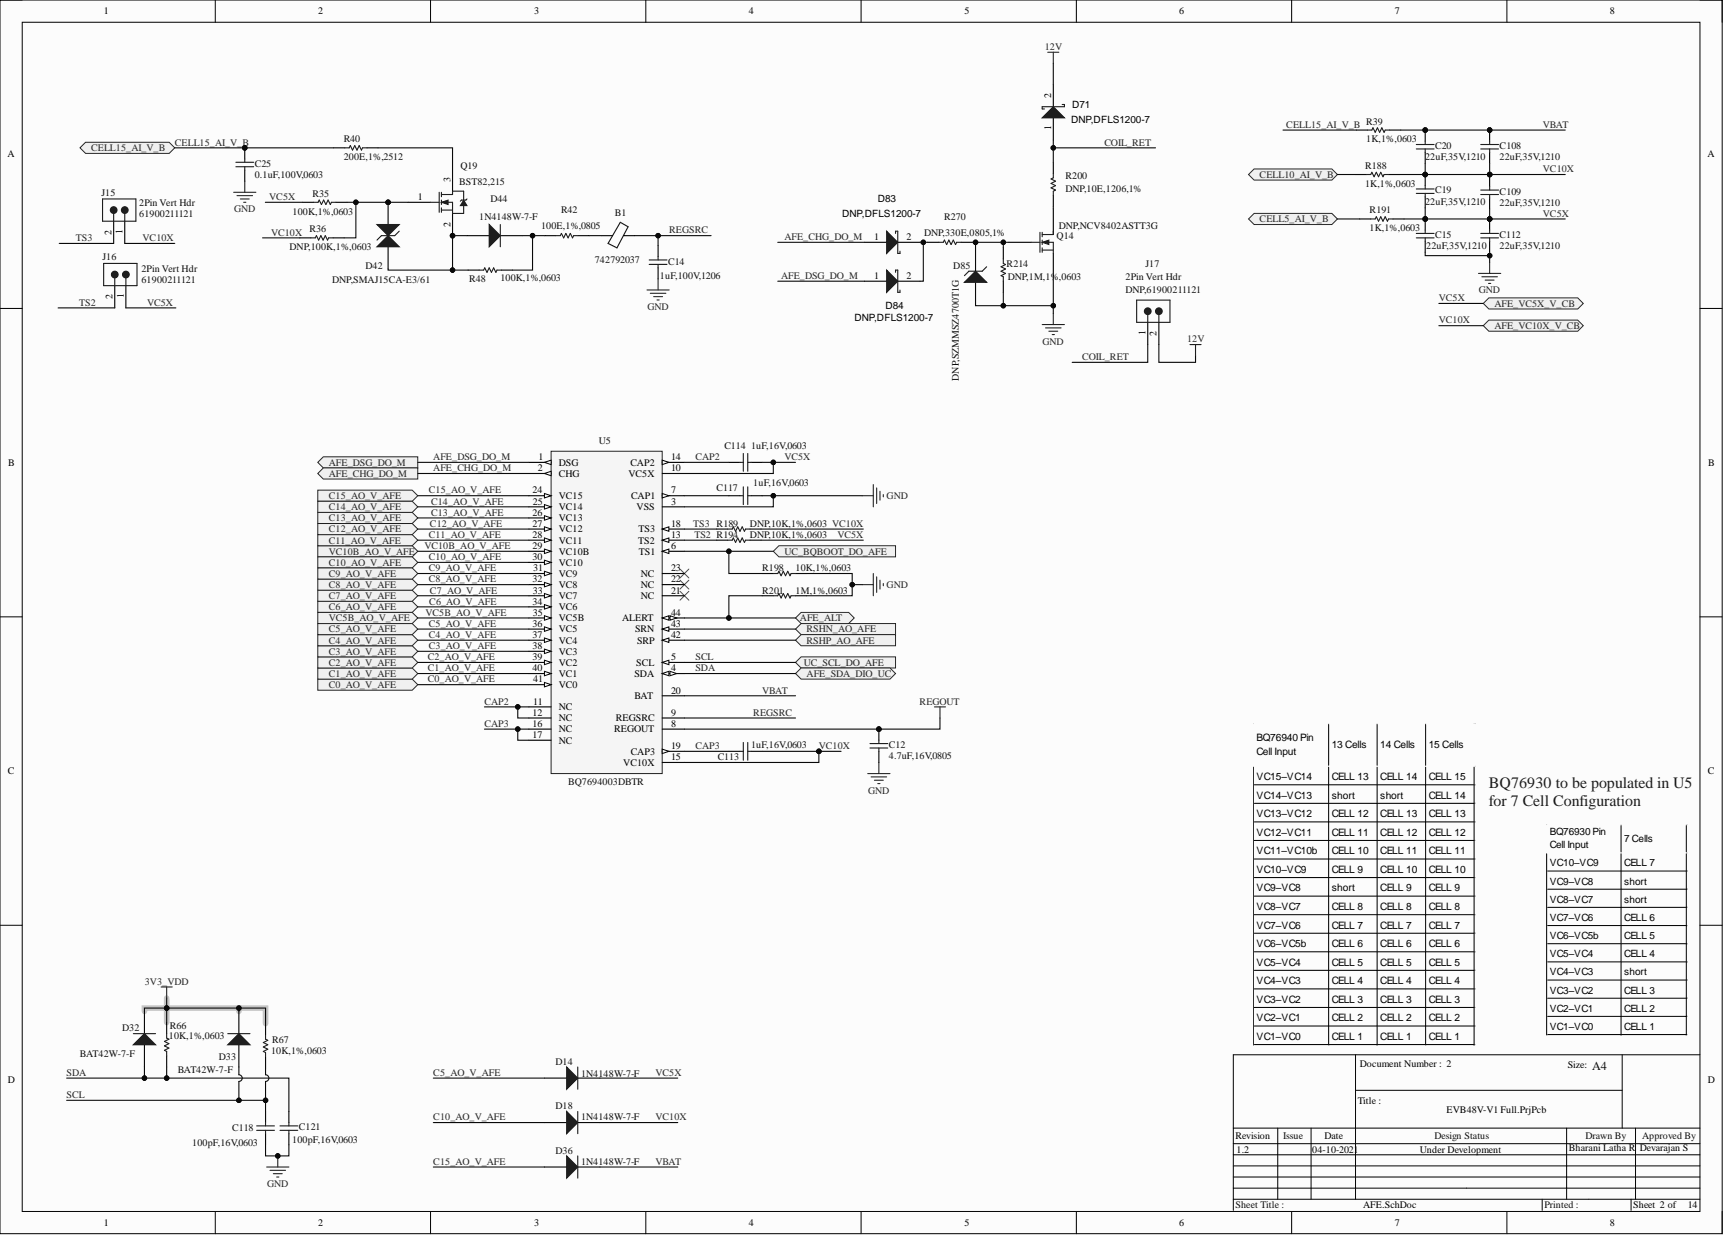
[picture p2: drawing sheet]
<svg xmlns="http://www.w3.org/2000/svg" width="393mm" height="282mm" viewBox="0 0 393 282" stroke-linecap="round" stroke-linejoin="round" font-family="sans-serif">
<defs><g id="words">
<g font-size="3.6" fill="#1c1c1c">
<text x="339.5" y="179.7">BQ76930 to be populated in U5</text>
<text x="339.5" y="183.8">for 7 Cell Configuration</text>
</g>
<text font-size="2.8" fill="#0e0e0e" x="363.1" y="244">A4</text>
<g font-size="2.3">
<text x="23.6" y="3.3">1</text>
<text x="72.5" y="3.3">2</text>
<text x="121.8" y="3.3">3</text>
<text x="170.8" y="3.3">4</text>
<text x="219.9" y="3.3">5</text>
<text x="268.9" y="3.3">6</text>
<text x="318" y="3.3">7</text>
<text x="367.1" y="3.3">8</text>
<text x="239.7" y="22.3" transform="rotate(-90 239.7 22.3)">2</text>
<text x="239.7" y="29.7" transform="rotate(-90 239.7 29.7)">1</text>
<text x="244.2" y="28.1">DNP,DFLS1200-7</text>
<text x="244.5" y="24.6">D71</text>
<text x="1.7" y="35.9">A</text>
<text x="389.3" y="35.9">A</text>
<text x="102.7" y="41.6" transform="rotate(-90 102.7 41.6)">3</text>
<text x="95.3" y="45.6">1</text>
<text x="200.2" y="46.1">D83</text>
<text x="25.4" y="53.5" transform="rotate(-90 25.4 53.5)">2</text>
<text x="28" y="53.3" transform="rotate(-90 28 53.3)">1</text>
<text x="102.7" y="51.7" transform="rotate(-90 102.7 51.7)">2</text>
<text x="192" y="49.4">DNP,DFLS1200-7</text>
<text x="199.3" y="54.8">1</text>
<text x="206.7" y="54.8">2</text>
<text x="199.3" y="63.6">1</text>
<text x="206.7" y="63.6">2</text>
<text x="25.7" y="68.2" transform="rotate(-90 25.7 68.2)">2</text>
<text x="28.2" y="68" transform="rotate(-90 28.2 68)">1</text>
<text x="201.9" y="70.5">D84</text>
<text x="194.8" y="73.3">DNP,DFLS1200-7</text>
<text x="261.2" y="76.4" transform="rotate(-90 261.2 76.4)">1</text>
<text x="263.7" y="76.6" transform="rotate(-90 263.7 76.6)">2</text>
<text x="1.9" y="106.3">B</text>
<text x="122.6" y="107.5">2</text>
<text x="122.8" y="104.9">1</text>
<text x="127.4" y="106.2">DSG</text>
<text x="143.7" y="106.2">CAP2</text>
<text x="153" y="107.5">10</text>
<text x="153" y="104.9">14</text>
<text x="389.5" y="106.3">B</text>
<text x="121.4" y="112.5">24</text>
<text x="127.4" y="108.7">CHG</text>
<text x="127.4" y="113.8">VC15</text>
<text x="143.3" y="108.7">VC5X</text>
<text x="143.9" y="113.8">CAP1</text>
<text x="153" y="112.5">7</text>
<text x="121.4" y="117.6">26</text>
<text x="121.5" y="115.1">25</text>
<text x="127.4" y="116.3">VC14</text>
<text x="127.4" y="118.9">VC13</text>
<text x="145.2" y="116.3">VSS</text>
<text x="153" y="115.1">3</text>
<text x="121.4" y="120.1">27</text>
<text x="121.4" y="122.7">28</text>
<text x="121.4" y="125.2">29</text>
<text x="127.4" y="121.4">VC12</text>
<text x="127.4" y="123.9">VC11</text>
<text x="145.5" y="123.9">TS2</text>
<text x="145.6" y="121.4">TS3</text>
<text x="153" y="125.2">6</text>
<text x="153" y="122.7">13</text>
<text x="153" y="120.1">18</text>
<text x="121.4" y="127.7">30</text>
<text x="121.6" y="130.3">31</text>
<text x="127.4" y="126.5">VC10B</text>
<text x="127.4" y="129">VC10</text>
<text x="127.4" y="131.6">VC9</text>
<text x="145.7" y="126.5">TS1</text>
<text x="146.1" y="131.6">NC</text>
<text x="153" y="130.3">23</text>
<text x="121.4" y="132.8">32</text>
<text x="121.4" y="137.9">34</text>
<text x="121.5" y="135.4">33</text>
<text x="127.4" y="134.1">VC8</text>
<text x="127.4" y="136.6">VC7</text>
<text x="146.1" y="136.6">NC</text>
<text x="146.1" y="134.1">NC</text>
<text x="153" y="135.4">21</text>
<text x="153" y="132.8">22</text>
<text x="121.4" y="143">36</text>
<text x="121.5" y="140.4">35</text>
<text x="127.4" y="139.2">VC6</text>
<text x="127.4" y="141.7">VC5B</text>
<text x="141.9" y="141.7">ALERT</text>
<text x="153" y="143">43</text>
<text x="153" y="140.4">44</text>
<text x="121.4" y="145.5">37</text>
<text x="121.4" y="148">38</text>
<text x="127.4" y="144.2">VC5</text>
<text x="127.4" y="146.8">VC4</text>
<text x="127.4" y="149.3">VC3</text>
<text x="144.8" y="144.2">SRN</text>
<text x="145.3" y="146.8">SRP</text>
<text x="153" y="145.5">42</text>
<text x="121.4" y="150.6">39</text>
<text x="121.4" y="153.1">40</text>
<text x="121.6" y="155.6">41</text>
<text x="127.4" y="151.8">VC2</text>
<text x="127.4" y="154.4">VC1</text>
<text x="144.7" y="154.4">SDA</text>
<text x="145.1" y="151.8">SCL</text>
<text x="153" y="153.1">4</text>
<text x="153" y="150.6">5</text>
<text x="121.6" y="160.7">11</text>
<text x="127.4" y="162">NC</text>
<text x="127.4" y="156.9">VC0</text>
<text x="144.7" y="159.4">BAT</text>
<text x="153" y="158.2">20</text>
<text x="121.4" y="163.2">12</text>
<text x="121.4" y="165.8">16</text>
<text x="127.4" y="164.5">NC</text>
<text x="127.4" y="167">NC</text>
<text x="140" y="167">REGOUT</text>
<text x="140.4" y="164.5">REGSRC</text>
<text x="153" y="165.8">8</text>
<text x="153" y="163.2">9</text>
<text x="121.4" y="168.3">17</text>
<text x="127.4" y="169.6">NC</text>
<text x="143.8" y="172.1">CAP3</text>
<text x="153" y="173.4">15</text>
<text x="153" y="170.8">19</text>
<text x="286.5" y="169">BQ76940 Pin</text>
<text x="286.5" y="172.2">Cell Input</text>
<text x="303.7" y="170.5">13 Cells</text>
<text x="314.7" y="170.5">14 Cells</text>
<text x="325.8" y="170.5">15 Cells</text>
<text x="1.8" y="176.6">C</text>
<text x="142.1" y="174.6">VC10X</text>
<text x="286.5" y="177.9">VC15–VC14</text>
<text x="303.7" y="177.9">CELL 13</text>
<text x="314.7" y="177.9">CELL 14</text>
<text x="325.8" y="177.9">CELL 15</text>
<text x="389.4" y="176.6">C</text>
<text x="286.5" y="182.1">VC14–VC13</text>
<text x="303.7" y="182.1">short</text>
<text x="314.7" y="182.1">short</text>
<text x="325.8" y="182.1">CELL 14</text>
<text x="286.5" y="186.4">VC13–VC12</text>
<text x="286.5" y="190.6">VC12–VC11</text>
<text x="303.7" y="186.4">CELL 12</text>
<text x="303.7" y="190.6">CELL 11</text>
<text x="314.7" y="186.4">CELL 13</text>
<text x="314.7" y="190.6">CELL 12</text>
<text x="325.8" y="186.4">CELL 13</text>
<text x="325.8" y="190.6">CELL 12</text>
<text x="353.4" y="190.3">BQ76930 Pin</text>
<text x="286.5" y="194.8">VC11–VC10b</text>
<text x="303.7" y="194.8">CELL 10</text>
<text x="314.7" y="194.8">CELL 11</text>
<text x="325.8" y="194.8">CELL 11</text>
<text x="353.4" y="193.5">Cell Input</text>
<text x="353.4" y="197.6">VC10–VC9</text>
<text x="370.3" y="192">7 Cells</text>
<text x="370.3" y="197.6">CELL 7</text>
<text x="286.5" y="199.1">VC10–VC9</text>
<text x="286.5" y="203.3">VC9–VC8</text>
<text x="303.7" y="199.1">CELL 9</text>
<text x="303.7" y="203.3">short</text>
<text x="314.7" y="199.1">CELL 10</text>
<text x="314.7" y="203.3">CELL 9</text>
<text x="325.8" y="199.1">CELL 10</text>
<text x="325.8" y="203.3">CELL 9</text>
<text x="353.4" y="201.7">VC9–VC8</text>
<text x="370.3" y="201.7">short</text>
<text x="286.5" y="207.5">VC8–VC7</text>
<text x="303.7" y="207.5">CELL 8</text>
<text x="314.7" y="207.5">CELL 8</text>
<text x="325.8" y="207.5">CELL 8</text>
<text x="353.4" y="205.9">VC8–VC7</text>
<text x="370.3" y="205.9">short</text>
<text x="286.5" y="211.8">VC7–VC6</text>
<text x="286.5" y="216">VC6–VC5b</text>
<text x="303.7" y="211.8">CELL 7</text>
<text x="303.7" y="216">CELL 6</text>
<text x="314.7" y="211.8">CELL 7</text>
<text x="314.7" y="216">CELL 6</text>
<text x="325.8" y="211.8">CELL 7</text>
<text x="325.8" y="216">CELL 6</text>
<text x="353.4" y="210">VC7–VC6</text>
<text x="353.4" y="214.2">VC6–VC5b</text>
<text x="370.3" y="210">CELL 6</text>
<text x="370.3" y="214.2">CELL 5</text>
<text x="286.5" y="220.2">VC5–VC4</text>
<text x="303.7" y="220.2">CELL 5</text>
<text x="314.7" y="220.2">CELL 5</text>
<text x="325.8" y="220.2">CELL 5</text>
<text x="353.4" y="218.3">VC5–VC4</text>
<text x="370.3" y="218.3">CELL 4</text>
<text x="286.5" y="224.5">VC4–VC3</text>
<text x="303.7" y="224.5">CELL 4</text>
<text x="314.7" y="224.5">CELL 4</text>
<text x="325.8" y="224.5">CELL 4</text>
<text x="353.4" y="222.5">VC4–VC3</text>
<text x="353.4" y="226.6">VC3–VC2</text>
<text x="370.3" y="222.5">short</text>
<text x="370.3" y="226.6">CELL 3</text>
<text x="286.5" y="228.7">VC3–VC2</text>
<text x="286.5" y="232.9">VC2–VC1</text>
<text x="303.7" y="228.7">CELL 3</text>
<text x="303.7" y="232.9">CELL 2</text>
<text x="314.7" y="228.7">CELL 3</text>
<text x="314.7" y="232.9">CELL 2</text>
<text x="325.8" y="228.7">CELL 3</text>
<text x="325.8" y="232.9">CELL 2</text>
<text x="353.4" y="230.7">VC2–VC1</text>
<text x="370.3" y="230.7">CELL 2</text>
<text x="286.5" y="237.1">VC1–VC0</text>
<text x="303.7" y="237.1">CELL 1</text>
<text x="314.7" y="237.1">CELL 1</text>
<text x="325.8" y="237.1">CELL 1</text>
<text x="353.4" y="234.9">VC1–VC0</text>
<text x="370.3" y="234.9">CELL 1</text>
<text x="310.1" y="243.3">Document Number : 2</text>
<text x="357.5" y="243.6">Size:</text>
<text x="1.8" y="247">D</text>
<text x="309.6" y="251.7">Title :</text>
<text x="389.4" y="247">D</text>
<text x="329.9" y="253.7">EVB48V-V1 Full.PrjPcb</text>
<text x="281.7" y="259.8">Revision</text>
<text x="282" y="262.8">1.2</text>
<text x="299.2" y="262.8">04-10-2021</text>
<text x="302" y="259.8">Date</text>
<text x="323.8" y="262.8">Under Development</text>
<text x="357.7" y="262.6">Bharani Latha R</text>
<text x="374" y="262.6">Devarajan S</text>
<text x="310.9" y="275.5">AFE.SchDoc</text>
<text x="372.4" y="275.5">Sheet 2 of</text>
<text x="384.9" y="275.5">14</text>
<text x="23.6" y="279.6">1</text>
<text x="72.5" y="279.6">2</text>
<text x="121.8" y="279.6">3</text>
<text x="170.8" y="279.6">4</text>
<text x="219.9" y="279.6">5</text>
<text x="268.9" y="279.6">6</text>
<text x="318" y="279.6">7</text>
<text x="367.1" y="279.6">8</text>
</g>
<g font-size="2.3" fill="#262626">
<text x="238.2" y="11.4">12V</text>
<text x="293.3" y="29.2">CELL15_AI_V_B</text>
<text x="351.8" y="29.2">VBAT</text>
<text x="20.8" y="34.5">CELL15_AI_V_B</text>
<text x="39.9" y="33.2">CELL15_AI_V_B</text>
<text x="251.8" y="33.2">COIL_RET</text>
<text x="287.2" y="40.6">CELL10_AI_V_B</text>
<text x="351.8" y="39.3">VC10X</text>
<text x="61.4" y="45.6">VC5X</text>
<text x="53.4" y="48.4">GND</text>
<text x="61.8" y="53.7">VC10X</text>
<text x="152.6" y="53.2">REGSRC</text>
<text x="287.2" y="50.7">CELL5_AI_V_B</text>
<text x="351.8" y="49.4">VC5X</text>
<text x="17.3" y="55">TS3</text>
<text x="32.5" y="55">VC10X</text>
<text x="178.9" y="54.8">AFE_CHG_DO_M</text>
<text x="178.1" y="63.6">AFE_DSG_DO_M</text>
<text x="18.1" y="69.7">TS2</text>
<text x="33.5" y="69.7">VC5X</text>
<text x="147.6" y="70.7">GND</text>
<text x="328.1" y="68.7">VC5X</text>
<text x="337.2" y="66.9">GND</text>
<text x="340.8" y="70">AFE_VC5X_V_CB</text>
<text x="328.1" y="73.8">VC10X</text>
<text x="340.8" y="75">AFE_VC10X_V_CB</text>
<text x="237.7" y="78.6">GND</text>
<text x="246.8" y="82.1">COIL_RET</text>
<text x="270.7" y="78.1">12V</text>
<text x="75" y="106.2">AFE_DSG_DO_M</text>
<text x="98.8" y="107.5">AFE_CHG_DO_M</text>
<text x="98.8" y="104.9">AFE_DSG_DO_M</text>
<text x="158.6" y="104.9">CAP2</text>
<text x="178.9" y="104.9">VC5X</text>
<text x="75" y="108.7">AFE_CHG_DO_M</text>
<text x="75" y="113.8">C15_AO_V_AFE</text>
<text x="97.8" y="112.5">C15_AO_V_AFE</text>
<text x="202.2" y="113.8">GND</text>
<text x="75" y="118.9">C13_AO_V_AFE</text>
<text x="75" y="116.3">C14_AO_V_AFE</text>
<text x="98.3" y="117.6">C13_AO_V_AFE</text>
<text x="98.3" y="115.1">C14_AO_V_AFE</text>
<text x="75" y="123.9">C11_AO_V_AFE</text>
<text x="75" y="121.4">C12_AO_V_AFE</text>
<text x="96.8" y="125.2">VC10B_AO_V_AFE</text>
<text x="97.8" y="122.7">C11_AO_V_AFE</text>
<text x="98" y="120.1">C12_AO_V_AFE</text>
<text x="158.1" y="120.1">TS3 R189</text>
<text x="158.3" y="122.7">TS2 R194</text>
<text x="190.9" y="122.7">VC5X</text>
<text x="75" y="126.5">VC10B_AO_V_AFE</text>
<text x="75" y="129">C10_AO_V_AFE</text>
<text x="75" y="131.6">C9_AO_V_AFE</text>
<text x="97.8" y="127.7">C10_AO_V_AFE</text>
<text x="97.8" y="130.3">C9_AO_V_AFE</text>
<text x="178.9" y="126.5">UC_BQBOOT_DO_AFE</text>
<text x="75" y="136.6">C7_AO_V_AFE</text>
<text x="75" y="134.1">C8_AO_V_AFE</text>
<text x="97.8" y="132.8">C8_AO_V_AFE</text>
<text x="97.9" y="137.9">C6_AO_V_AFE</text>
<text x="98" y="135.4">C7_AO_V_AFE</text>
<text x="202.2" y="134.1">GND</text>
<text x="75" y="139.2">C6_AO_V_AFE</text>
<text x="75" y="141.7">VC5B_AO_V_AFE</text>
<text x="97" y="140.4">VC5B_AO_V_AFE</text>
<text x="97.8" y="143">C5_AO_V_AFE</text>
<text x="182.4" y="141.7">AFE_ALT</text>
<text x="75" y="149.3">C3_AO_V_AFE</text>
<text x="75" y="146.8">C4_AO_V_AFE</text>
<text x="75" y="144.2">C5_AO_V_AFE</text>
<text x="97.8" y="145.5">C4_AO_V_AFE</text>
<text x="97.8" y="148">C3_AO_V_AFE</text>
<text x="183.9" y="144.2">RSHN_AO_AFE</text>
<text x="183.9" y="146.8">RSHP_AO_AFE</text>
<text x="75" y="154.4">C1_AO_V_AFE</text>
<text x="75" y="151.8">C2_AO_V_AFE</text>
<text x="97.5" y="150.6">C2_AO_V_AFE</text>
<text x="97.5" y="153.1">C1_AO_V_AFE</text>
<text x="97.5" y="155.6">C0_AO_V_AFE</text>
<text x="158.6" y="150.6">SCL</text>
<text x="158.6" y="153.1">SDA</text>
<text x="183.3" y="151.8">UC_SCL_DO_AFE</text>
<text x="183.9" y="154.4">AFE_SDA_DIO_UC</text>
<text x="75" y="156.9">C0_AO_V_AFE</text>
<text x="110.5" y="160.7">CAP2</text>
<text x="173.8" y="158.2">VBAT</text>
<text x="209.7" y="160.7">REGOUT</text>
<text x="110.5" y="165.8">CAP3</text>
<text x="171.8" y="163.2">REGSRC</text>
<text x="158.6" y="170.8">CAP3</text>
<text x="186.7" y="170.8">VC10X</text>
<text x="198" y="181">GND</text>
<text x="33" y="224.6">3V3_VDD</text>
<text x="15.2" y="245.4">SDA</text>
<text x="98.8" y="245.4">C5_AO_V_AFE</text>
<text x="149.5" y="245.4">VC5X</text>
<text x="15.2" y="250.4">SCL</text>
<text x="98.8" y="255.5">C10_AO_V_AFE</text>
<text x="149.5" y="255.5">VC10X</text>
<text x="98.8" y="265.6">C15_AO_V_AFE</text>
<text x="149.5" y="265.6">VBAT</text>
<text x="60.9" y="270.7">GND</text>
</g>
<g font-size="2.3" fill="#0e0e0e">
<text x="311.5" y="28.4">R39</text>
<text x="78.4" y="32.4">R40</text>
<text x="311.5" y="32.4">1K,1%,0603</text>
<text x="327.3" y="34">C20</text>
<text x="341.9" y="34">C108</text>
<text x="58.1" y="40.6">0.1uF,100V,0603</text>
<text x="58.1" y="38">C25</text>
<text x="78.4" y="36.5">200E,1%,2512</text>
<text x="105" y="38.5">Q19</text>
<text x="243" y="40.8">R200</text>
<text x="311.3" y="38.5">R188</text>
<text x="325" y="36.5">22uF,35V,1210</text>
<text x="341.9" y="36.5">22uF,35V,1210</text>
<text x="23.1" y="44.6">J15</text>
<text x="31.8" y="46.9">2Pin Vert Hdr</text>
<text x="71.3" y="44.9">R35</text>
<text x="104.7" y="42.1">BST82,215</text>
<text x="111.8" y="46.1">D44</text>
<text x="243" y="43.9">DNP,10E,1206,1%</text>
<text x="311.3" y="42.6">1K,1%,0603</text>
<text x="325" y="46.6">22uF,35V,1210</text>
<text x="327.3" y="44.1">C19</text>
<text x="341.9" y="46.9">22uF,35V,1210</text>
<text x="341.9" y="44.4">C109</text>
<text x="31.8" y="49.4">61900211121</text>
<text x="66.7" y="48.9">100K,1%,0603</text>
<text x="70.6" y="53">R36</text>
<text x="109.3" y="50.2">1N4148W-7-F</text>
<text x="123.4" y="52.2">100E,1%,0805</text>
<text x="127.9" y="48.7">R42</text>
<text x="140.2" y="49.2">B1</text>
<text x="210.7" y="53.7">DNP,330E,0805,1%</text>
<text x="215.3" y="50.2">R270</text>
<text x="241.5" y="52.2">DNP,NCV8402ASTT3G</text>
<text x="312.3" y="52.7">1K,1%,0603</text>
<text x="312.3" y="48.7">R191</text>
<text x="23.4" y="59.3">J16</text>
<text x="66" y="57">DNP,100K,1%,0603</text>
<text x="240.9" y="54.5">Q14</text>
<text x="325.2" y="56.8">22uF,35V,1210</text>
<text x="327.3" y="54.2">C15</text>
<text x="341.9" y="56.8">22uF,35V,1210</text>
<text x="341.9" y="54.2">C112</text>
<text x="32.3" y="64.6">61900211121</text>
<text x="32.3" y="62.1">2Pin Vert Hdr</text>
<text x="75.8" y="64.6">DNP,SMAJ15CA-E3/61</text>
<text x="83.4" y="61.3">D42</text>
<text x="107" y="64.4">R48</text>
<text x="114.1" y="64.1">100K,1%,0603</text>
<text x="135.6" y="60.1">742792037</text>
<text x="150.5" y="63.6">1uF,100V,1206</text>
<text x="152.4" y="60.3">C14</text>
<text x="217.4" y="61.3">D85</text>
<text x="229.5" y="60.8">R214</text>
<text x="229.8" y="63.9">DNP,1M,1%,0603</text>
<text x="256.7" y="63.9">2Pin Vert Hdr</text>
<text x="261.2" y="60.8">J17</text>
<text x="256.7" y="66.9">DNP,61900211121</text>
<text x="218.6" y="86.9" transform="rotate(-90 218.6 86.9)">DNP,SZMMSZ4700T1G</text>
<text x="136.6" y="101.2">U5</text>
<text x="165.2" y="102.4">C114</text>
<text x="171.3" y="102.4">1uF,16V,0603</text>
<text x="163.4" y="112">C117</text>
<text x="171.8" y="110.8">1uF,16V,0603</text>
<text x="171" y="122.7">DNP,10K,1%,0603</text>
<text x="171" y="120.1">DNP,10K,1%,0603 VC10X</text>
<text x="173.8" y="130.3">R198</text>
<text x="181.4" y="130.3">10K,1%,0603</text>
<text x="173.8" y="135.4">R201</text>
<text x="181.4" y="135.4">1M,1%,0603</text>
<text x="163.7" y="173.4">C113</text>
<text x="171.3" y="170.6">1uF,16V,0603</text>
<text x="202.7" y="173.1">4.7uF,16V,0805</text>
<text x="202.7" y="170.6">C12</text>
<text x="129.6" y="179">BQ7694003DBTR</text>
<text x="27.9" y="235.2">D32</text>
<text x="38.5" y="237">10K,1%,0603</text>
<text x="38.8" y="234.7">R66</text>
<text x="62.1" y="237.8">R67</text>
<text x="18.2" y="241">BAT42W-7-F</text>
<text x="40.5" y="244.6">BAT42W-7-F</text>
<text x="49.9" y="241.8">D33</text>
<text x="61.8" y="240.3">10K,1%,0603</text>
<text x="126.7" y="242.8">D14</text>
<text x="132.5" y="245.6">1N4148W-7-F</text>
<text x="68.2" y="257.8">C121</text>
<text x="126.7" y="253">D18</text>
<text x="132.5" y="255.5">1N4148W-7-F</text>
<text x="43.8" y="261.3">100pF,16V,0603</text>
<text x="53" y="258">C118</text>
<text x="66.6" y="260.6">100pF,16V,0603</text>
<text x="126.7" y="263.1">D36</text>
<text x="132.5" y="265.6">1N4148W-7-F</text>
</g>
<text font-size="2.3" fill="#0a0a0a" x="292.6" y="259.8">Issue</text>
<g font-size="2.3" fill="#0f0f0f">
<text x="327.1" y="259.8">Design Status</text>
<text x="361.5" y="259.8">Drawn By</text>
<text x="374.5" y="259.8">Approved By</text>
<text x="281.7" y="275.5">Sheet Title :</text>
<text x="352.2" y="275.5">Printed :</text>
</g>
</g></defs>
<path d="M0 0h392.7v281.3h-392.7z" fill-rule="evenodd" fill="#fcfcfc"/>
<path d="M0 0h392.7v281.3h-392.7z" fill="none" stroke="#000" stroke-width=".23"/>
<path d="M5.1 5.1h382.5v271.2h-382.5z" fill-rule="evenodd" fill="#fcfcfc"/>
<g fill="none" stroke="#000" stroke-width=".23">
<path d="M0 0h5.1M5.1 5.1h382.5v271.2h-382.5zM49.1 0v5.1M98.2 0v5.1M147.3 0v5.1M196.4 0v5.1M245.4 0v5.1M294.5 0v5.1M343.6 0v5.1M387.6 0h5.1v5.1M0 70.3h5.1M387.6 70.3h5.1"/>
<path d="M0 140.7h5.1M387.6 140.7h5.1M0 211h5.1M387.6 211h5.1M49.1 276.3v5M98.2 276.3v5M147.3 276.3v5M196.4 276.3v5M245.4 276.3v5M294.5 276.3v5M343.6 276.3v5M392.7 276.3v5"/>
</g>
<path d="M32.9 230.7v-.8h21.6v.8M38 227.6v5.6M54.5 229.9h6.1v3.5" fill="none" stroke="#c3c3c3" stroke-width="1.3"/>
<path d="M339.7 59.8v2.6M337.1 62.4h5.1M337.9 63.1h3.6M338.7 63.9h2M339.4 64.6h.5" fill="none" stroke="#262626" stroke-width=".25"/>
<path d="M286 48.7h17.7l1.3 1.2-1.3 1.3h-17.7l-1.3-1.3z" fill-rule="evenodd" fill="#f0f0f0"/>
<path d="M286 48.7h17.7l1.3 1.2-1.3 1.3h-17.7l-1.3-1.3z" fill="none" stroke="#262626" stroke-width=".23"/>
<path d="M286 38.5h17.7l1.3 1.3-1.3 1.3h-17.7l-1.3-1.3z" fill-rule="evenodd" fill="#f0f0f0"/>
<path d="M286 38.5h17.7l1.3 1.3-1.3 1.3h-17.7l-1.3-1.3z" fill="none" stroke="#262626" stroke-width=".23"/>
<path d="M309 39.8h2.6M309.3 29.7h2.5M316.6 39.8h2.6M316.9 29.7h2.5M310 49.9h2.6M317.6 49.9h2.6" fill="none" stroke="#000" stroke-width=".25"/>
<path d="M311.6 39.8h1l.2-.5 .5 1 .5-1 .5 1 .5-1 .6 1 .2-.5h1M311.8 29.7h1l.3-.5 .5 1 .5-1 .5 1 .5-1 .5 1 .3-.5h1M312.6 49.9h1l.2-.5 .5 1 .5-1 .6 1 .5-1 .5 1 .2-.5h1" fill="none" stroke="#1c1c1c" stroke-width=".25"/>
<circle cx="339.7" cy="29.7" r=".51" fill="#0e0e0e"/>
<circle cx="339.7" cy="29.7" r=".51" fill="none" stroke="#0e0e0e" stroke-width=".23"/>
<path d="M339.7 29.7v2.5M339.7 34.7v2.6" fill="none" stroke="#000" stroke-width=".25"/>
<circle cx="339.7" cy="29.7" r=".51" fill="#0e0e0e"/>
<circle cx="339.7" cy="29.7" r=".51" fill="none" stroke="#0e0e0e" stroke-width=".23"/>
<path d="M337.7 33h4M337.7 34h4M339.7 32.2v.8M339.7 34v.7" fill="none" stroke="#1c1c1c" stroke-width=".25"/>
<path d="M53.3 43.9h5M54 44.6h3.6M54.8 45.4h2M55.6 46.1h.5M55.8 41.3v2.6M147.5 66.1h5.1M148.3 66.9h3.5M149 67.6h2.1M149.8 68.4h.5M150.1 63.6v2.5" fill="none" stroke="#262626" stroke-width=".25"/>
<circle cx="55.8" cy="33.7" r=".51" fill="#0e0e0e"/>
<circle cx="55.8" cy="33.7" r=".51" fill="none" stroke="#0e0e0e" stroke-width=".23"/>
<path d="M55.8 33.7v2.6M55.8 38.8v2.5" fill="none" stroke="#000" stroke-width=".25"/>
<circle cx="55.8" cy="33.7" r=".51" fill="#0e0e0e"/>
<circle cx="55.8" cy="33.7" r=".51" fill="none" stroke="#0e0e0e" stroke-width=".23"/>
<path d="M53.8 37h4M53.8 38h4M55.8 36.3v.7M55.8 38v.8M78.6 33.7h1l.3-.5 .5 1 .5-1 .5 1 .5-1 .5 1 .3-.5h1M71.5 46.1h1l.3-.5 .5 1 .5-1 .5 1 .5-1 .5 1 .3-.5h1M126.8 53.7h1l.2-.5 .5 1 .5-1 .5 1 .5-1 .6 1 .2-.5h1M148 59.3h4.1M150.1 58.5v.8M109.3 61.6h1l.2-.5 .5 1 .6-1 .5 1 .5-1 .5 1 .2-.5h1M148 60.3h4.1M150.1 60.3v.8" fill="none" stroke="#1c1c1c" stroke-width=".25"/>
<g fill="none" stroke="#000" stroke-width=".25">
<path d="M76.1 33.7h2.5M83.7 33.7h2.5M69 46.1h2.5M76.6 46.1h2.5M106.5 53.7h5.1M114.1 53.7h5.1M124.2 53.7h2.6M131.8 53.7h2.6M137.1 53.7h2.6M142.2 53.7h2.5M150.1 56v2.5M106.7 61.6h2.6"/>
<path d="M114.3 61.6h2.6M150.1 61.1v2.5"/>
</g>
<path d="M141.4 50.7l1.8 1-2.5 4.8-2-1z" fill="none" stroke="#141414" stroke-width=".25"/>
<path d="M111.6 51.2l2.5 2.5-2.5 2.6z" fill="#1c1c1c"/>
<path d="M111.6 51.2l2.5 2.5-2.5 2.6zM114.1 51.2v5.1" fill="none" stroke="#1c1c1c" stroke-width=".25"/>
<path d="M73.7 104.2h21.6v2.5h-21.6l-1.2-1.3z" fill-rule="evenodd" fill="#f0f0f0"/>
<path d="M73.7 104.2h21.6v2.5h-21.6l-1.2-1.3z" fill="none" stroke="#262626" stroke-width=".23"/>
<path d="M73.7 106.7h21.6v2.5h-21.6l-1.2-1.2z" fill-rule="evenodd" fill="#f0f0f0"/>
<path d="M73.7 106.7h21.6v2.5h-21.6l-1.2-1.2z" fill="none" stroke="#262626" stroke-width=".23"/>
<path d="M182.7 149.8h21.5v2.5h-21.5l-1.3-1.2z" fill-rule="evenodd" fill="#f0f0f0"/>
<path d="M182.7 149.8h21.5v2.5h-21.5l-1.3-1.2z" fill="none" stroke="#262626" stroke-width=".23"/>
<path d="M182.7 152.3h20.2l1.3 1.3-1.3 1.3h-20.2l-1.3-1.3z" fill-rule="evenodd" fill="#f0f0f0"/>
<path d="M182.7 152.3h20.2l1.3 1.3-1.3 1.3h-20.2l-1.3-1.3z" fill="none" stroke="#262626" stroke-width=".23"/>
<path d="M155.1 129.8l2 2M155.1 132.3l2 2M155.1 134.8l2 2.1M157.1 129.8l-2 2M157.1 132.3l-2 2M157.1 134.8l-2 2.1" fill="none" stroke="#4c4c4c" stroke-width=".23"/>
<path d="M196.6 113h2.5M199.1 110.5v5.1M199.9 111.3v3.5M200.7 112v2.1M201.4 112.8v.5" fill="none" stroke="#262626" stroke-width=".25"/>
<path d="M182.7 142.2h21.5v2.5h-21.5l-1.3-1.2z" fill-rule="evenodd" fill="#f0f0f0"/>
<path d="M182.7 142.2h21.5v2.5h-21.5l-1.3-1.2z" fill="none" stroke="#262626" stroke-width=".23"/>
<path d="M182.7 144.7h21.5v2.6h-21.5l-1.3-1.3z" fill-rule="evenodd" fill="#f0f0f0"/>
<path d="M182.7 144.7h21.5v2.6h-21.5l-1.3-1.3z" fill="none" stroke="#262626" stroke-width=".23"/>
<circle cx="186.7" cy="171.3" r=".51" fill="#0e0e0e"/>
<circle cx="186.7" cy="171.3" r=".51" fill="none" stroke="#0e0e0e" stroke-width=".23"/>
<path d="M197.9 176.4h5M198.6 177.2h3.6M199.4 177.9h2M200.2 178.7h.5M200.4 173.9v2.5" fill="none" stroke="#262626" stroke-width=".25"/>
<path d="M72.5 154.9h21.5l1.3 1.2-1.3 1.3h-21.5z" fill-rule="evenodd" fill="#f0f0f0"/>
<path d="M72.5 154.9h21.5l1.3 1.2-1.3 1.3h-21.5z" fill="none" stroke="#262626" stroke-width=".23"/>
<path d="M72.5 152.3h21.5l1.3 1.3-1.3 1.3h-21.5z" fill-rule="evenodd" fill="#f0f0f0"/>
<path d="M72.5 152.3h21.5l1.3 1.3-1.3 1.3h-21.5z" fill="none" stroke="#262626" stroke-width=".23"/>
<path d="M72.5 149.8h21.5l1.3 1.3-1.3 1.2h-21.5z" fill-rule="evenodd" fill="#f0f0f0"/>
<path d="M72.5 149.8h21.5l1.3 1.3-1.3 1.2h-21.5z" fill="none" stroke="#262626" stroke-width=".23"/>
<path d="M72.5 147.3h21.5l1.3 1.2-1.3 1.3h-21.5z" fill-rule="evenodd" fill="#f0f0f0"/>
<path d="M72.5 147.3h21.5l1.3 1.2-1.3 1.3h-21.5z" fill="none" stroke="#262626" stroke-width=".23"/>
<path d="M72.5 144.7h21.5l1.3 1.3-1.3 1.3h-21.5z" fill-rule="evenodd" fill="#f0f0f0"/>
<path d="M72.5 144.7h21.5l1.3 1.3-1.3 1.3h-21.5z" fill="none" stroke="#262626" stroke-width=".23"/>
<path d="M72.5 142.2h21.5l1.3 1.3-1.3 1.2h-21.5z" fill-rule="evenodd" fill="#f0f0f0"/>
<path d="M72.5 142.2h21.5l1.3 1.3-1.3 1.2h-21.5z" fill="none" stroke="#262626" stroke-width=".23"/>
<path d="M72.5 137.1h21.5l1.3 1.3-1.3 1.3h-21.5z" fill-rule="evenodd" fill="#f0f0f0"/>
<path d="M72.5 137.1h21.5l1.3 1.3-1.3 1.3h-21.5z" fill="none" stroke="#262626" stroke-width=".23"/>
<path d="M72.5 134.6h21.5l1.3 1.3-1.3 1.2h-21.5z" fill-rule="evenodd" fill="#f0f0f0"/>
<path d="M72.5 134.6h21.5l1.3 1.3-1.3 1.2h-21.5z" fill="none" stroke="#262626" stroke-width=".23"/>
<path d="M72.5 132.1h21.5l1.3 1.2-1.3 1.3h-21.5z" fill-rule="evenodd" fill="#f0f0f0"/>
<path d="M72.5 132.1h21.5l1.3 1.2-1.3 1.3h-21.5z" fill="none" stroke="#262626" stroke-width=".23"/>
<path d="M72.5 139.7h21.5l1.3 1.2-1.3 1.3h-21.5z" fill-rule="evenodd" fill="#f0f0f0"/>
<path d="M72.5 139.7h21.5l1.3 1.2-1.3 1.3h-21.5z" fill="none" stroke="#262626" stroke-width=".23"/>
<path d="M72.5 124.5h21.5l1.3 1.2-1.3 1.3h-21.5z" fill-rule="evenodd" fill="#f0f0f0"/>
<path d="M72.5 124.5h21.5l1.3 1.2-1.3 1.3h-21.5z" fill="none" stroke="#262626" stroke-width=".23"/>
<path d="M177.6 124.5h26.6v2.5h-26.6l-1.3-1.3z" fill-rule="evenodd" fill="#f0f0f0"/>
<path d="M177.6 124.5h26.6v2.5h-26.6l-1.3-1.3z" fill="none" stroke="#262626" stroke-width=".23"/>
<path d="M72.5 111.8h21.5l1.3 1.2-1.3 1.3h-21.5z" fill-rule="evenodd" fill="#f0f0f0"/>
<path d="M72.5 111.8h21.5l1.3 1.2-1.3 1.3h-21.5z" fill="none" stroke="#262626" stroke-width=".23"/>
<path d="M72.5 127h21.5l1.3 1.3-1.3 1.2h-21.5z" fill-rule="evenodd" fill="#f0f0f0"/>
<path d="M72.5 127h21.5l1.3 1.3-1.3 1.2h-21.5z" fill="none" stroke="#262626" stroke-width=".23"/>
<path d="M72.5 121.9h21.5l1.3 1.3-1.3 1.3h-21.5z" fill-rule="evenodd" fill="#f0f0f0"/>
<path d="M72.5 121.9h21.5l1.3 1.3-1.3 1.3h-21.5z" fill="none" stroke="#262626" stroke-width=".23"/>
<path d="M72.5 119.4h21.5l1.3 1.3-1.3 1.2h-21.5z" fill-rule="evenodd" fill="#f0f0f0"/>
<path d="M72.5 119.4h21.5l1.3 1.3-1.3 1.2h-21.5z" fill="none" stroke="#262626" stroke-width=".23"/>
<path d="M72.5 116.9h21.5l1.3 1.2-1.3 1.3h-21.5z" fill-rule="evenodd" fill="#f0f0f0"/>
<path d="M72.5 116.9h21.5l1.3 1.2-1.3 1.3h-21.5z" fill="none" stroke="#262626" stroke-width=".23"/>
<path d="M213.1 161.2h2.5M214.3 161.2v2.5M60.8 266.1h5.1M61.6 266.9h3.5M62.3 267.7h2.1M63.1 268.4h.5M63.3 263.6v2.5" fill="none" stroke="#262626" stroke-width=".25"/>
<path d="M166.2 105.4h2.5M166.2 113h2.5M171.3 105.4h2.5M171.3 113h2.5M173.8 130.8h2.5M181.4 130.8h2.5M166.2 171.3h2.5M171.3 171.3h2.5" fill="none" stroke="#000" stroke-width=".25"/>
<g fill="none" stroke="#1c1c1c" stroke-width=".25">
<path d="M168.7 105.4h.8M168.7 113h.8M169.5 103.4v4.1M169.5 111v4.1M170.5 103.4v4.1M170.5 111v4.1M170.5 105.4h.8M170.5 113h.8M176.3 130.8h1.1l.2-.5 .5 1 .5-1 .5 1 .5-1 .5 1 .3-.5h1M168.7 171.3h.8M169.5 169.3v4.1M170.5 169.3v4.1"/>
<path d="M170.5 171.3h.8"/>
</g>
<circle cx="63.3" cy="263.6" r=".51" fill="#0e0e0e"/>
<circle cx="63.3" cy="263.6" r=".51" fill="none" stroke="#0e0e0e" stroke-width=".23"/>
<path d="M32.9 230.7v5M32.9 238.3v5M38 233.2v2.5M38 240.8v2.5M60.6 253.5v2.5M60.6 258.5v2.6" fill="none" stroke="#000" stroke-width=".25"/>
<path d="M38 235.7v1l.5 .3-1 .5 1 .5-1 .5 1 .5-1 .5 .5 .3v1M58.5 256.8h4.1M58.5 257.8h4.1M60.6 256v.8M60.6 257.8v.7" fill="none" stroke="#1c1c1c" stroke-width=".25"/>
<path d="M32.9 235.7l2.6 2.6h-5.1z" fill="#1c1c1c"/>
<path d="M30.4 235.7h5.1M32.9 235.7l2.6 2.6h-5.1zM60.6 236v1l.5 .2-1.1 .6 1.1 .5-1.1 .5 1.1 .5-1.1 .5 .6 .2v1M63.8 256.8h4.1M63.8 257.8h4.1M65.9 256v.8M65.9 257.8v.7" fill="none" stroke="#1c1c1c" stroke-width=".25"/>
<path d="M60.6 233.4v2.6M60.6 241v2.6M65.9 253.5v2.5M65.9 258.5v2.6M124.1 245.9h5.1M131.7 245.9h5.1" fill="none" stroke="#000" stroke-width=".25"/>
<path d="M129.2 243.3l2.5 2.6-2.5 2.5z" fill="#1c1c1c"/>
<path d="M129.2 243.3l2.5 2.6-2.5 2.5zM131.7 243.3v5.1" fill="none" stroke="#1c1c1c" stroke-width=".25"/>
<path d="M124.1 256h5.1M131.7 256h5.1" fill="none" stroke="#000" stroke-width=".25"/>
<path d="M129.2 253.5l2.5 2.5-2.5 2.5z" fill="#1c1c1c"/>
<path d="M129.2 253.5l2.5 2.5-2.5 2.5zM131.7 253.5v5" fill="none" stroke="#1c1c1c" stroke-width=".25"/>
<path d="M124.1 266.1h5.1M131.7 266.1h5.1" fill="none" stroke="#000" stroke-width=".25"/>
<path d="M129.2 263.6l2.5 2.5-2.5 2.6z" fill="#1c1c1c"/>
<path d="M165.9 123.2h1.1l.2-.5 .5 1 .5-1 .5 1 .5-1 .5 1 .3-.5h1M165.9 120.7h1.1l.2-.6 .5 1.1 .5-1.1 .5 1.1 .5-1.1 .5 1.1 .3-.5h1M176.3 135.9h1.1l.2-.5 .5 1 .5-1 .5 1 .5-1 .5 1 .3-.5h1M129.2 263.6l2.5 2.5-2.5 2.6zM131.7 263.6v5.1" fill="none" stroke="#1c1c1c" stroke-width=".25"/>
<g fill="none" stroke="#000" stroke-width=".23">
<path d="M281.2 257.3h106.4M291.4 257.3v16.2M299 257.3v16.2M309.1 240.5v33M309.1 248.6h60.8M357.2 257.3v16.2M369.9 240.5v16.8M372.9 257.3v16.2M387.6 240.5h-106.4v35.5M281.2 273.5h106.4M281.2 271h106.4M281.2 268.4h106.4"/>
<path d="M281.2 265.9h106.4M281.2 260.8h106.4M281.2 263.4h106.4M351.7 273.5v2.5M371.9 273.5v2.5"/>
</g>
<path d="M163.4 123.2h2.5M163.4 120.7h2.5M171 123.2h2.6M171 120.7h2.6M173.8 135.9h2.5M181.4 135.9h2.5" fill="none" stroke="#000" stroke-width=".25"/>
<path d="M196.6 133.3h2.5M199.1 130.8v5.1M199.9 131.6v3.5M200.7 132.3v2M201.4 133.1v.5" fill="none" stroke="#262626" stroke-width=".25"/>
<path d="M339.5 67.9h20.3l1.2 1.3-1.2 1.3h-20.3l-1.3-1.3z" fill-rule="evenodd" fill="#f0f0f0"/>
<path d="M339.5 67.9h20.3l1.2 1.3-1.2 1.3h-20.3l-1.3-1.3z" fill="none" stroke="#262626" stroke-width=".23"/>
<path d="M339.5 73h20.3l1.2 1.3-1.2 1.2h-20.3l-1.3-1.2z" fill-rule="evenodd" fill="#f0f0f0"/>
<path d="M339.5 73h20.3l1.2 1.3-1.2 1.2h-20.3l-1.3-1.2z" fill="none" stroke="#262626" stroke-width=".23"/>
<path d="M339.7 40.1v2.5M339.7 45.1v2.6" fill="none" stroke="#000" stroke-width=".25"/>
<path d="M337.7 43.3h4M337.7 44.4h4M339.7 42.6v.7M339.7 44.4v.7" fill="none" stroke="#1c1c1c" stroke-width=".25"/>
<circle cx="339.7" cy="49.9" r=".51" fill="#0e0e0e"/>
<circle cx="339.7" cy="49.9" r=".51" fill="none" stroke="#0e0e0e" stroke-width=".23"/>
<path d="M339.7 49.9v2.6M339.7 55v2.5" fill="none" stroke="#000" stroke-width=".25"/>
<circle cx="339.7" cy="49.9" r=".51" fill="#0e0e0e"/>
<circle cx="339.7" cy="49.9" r=".51" fill="none" stroke="#0e0e0e" stroke-width=".23"/>
<path d="M337.7 53.2h4M337.7 54.2h4M339.7 52.5v.7M339.7 54.2v.8" fill="none" stroke="#1c1c1c" stroke-width=".25"/>
<path d="M54.5 230.7v5M54.5 238.3v5" fill="none" stroke="#000" stroke-width=".25"/>
<path d="M54.5 235.7l2.5 2.6h-5.1z" fill="#1c1c1c"/>
<path d="M51.9 235.7h5.1M54.5 235.7l2.5 2.6h-5.1z" fill="none" stroke="#1c1c1c" stroke-width=".25"/>
<circle cx="325" cy="29.7" r=".51" fill="#0e0e0e"/>
<circle cx="325" cy="29.7" r=".51" fill="none" stroke="#0e0e0e" stroke-width=".23"/>
<path d="M325 29.7v2.5M325 34.7v2.6" fill="none" stroke="#000" stroke-width=".25"/>
<circle cx="325" cy="29.7" r=".51" fill="#0e0e0e"/>
<circle cx="325" cy="29.7" r=".51" fill="none" stroke="#0e0e0e" stroke-width=".23"/>
<path d="M323 33h4M323 34h4M325 32.2v.8M325 34v.7" fill="none" stroke="#1c1c1c" stroke-width=".25"/>
<circle cx="325" cy="39.8" r=".51" fill="#0e0e0e"/>
<circle cx="325" cy="39.8" r=".51" fill="none" stroke="#0e0e0e" stroke-width=".23"/>
<path d="M325 39.8v2.5M325 44.9v2.5" fill="none" stroke="#000" stroke-width=".25"/>
<circle cx="325" cy="39.8" r=".51" fill="#0e0e0e"/>
<circle cx="325" cy="39.8" r=".51" fill="none" stroke="#0e0e0e" stroke-width=".23"/>
<path d="M323 43.1h4M323 44.1h4M325 42.3v.8M325 44.1v.8" fill="none" stroke="#1c1c1c" stroke-width=".25"/>
<circle cx="325" cy="49.9" r=".51" fill="#0e0e0e"/>
<circle cx="325" cy="49.9" r=".51" fill="none" stroke="#0e0e0e" stroke-width=".23"/>
<path d="M325 49.9v2.6M325 55v2.5" fill="none" stroke="#000" stroke-width=".25"/>
<circle cx="325" cy="49.9" r=".51" fill="#0e0e0e"/>
<circle cx="325" cy="49.9" r=".51" fill="none" stroke="#0e0e0e" stroke-width=".23"/>
<path d="M323 53.2h4M323 54.2h4M325 52.5v.7M325 54.2v.8" fill="none" stroke="#1c1c1c" stroke-width=".25"/>
<path d="M72.5 129.5h21.5l1.3 1.3-1.3 1.3h-21.5z" fill-rule="evenodd" fill="#f0f0f0"/>
<path d="M72.5 129.5h21.5l1.3 1.3-1.3 1.3h-21.5z" fill="none" stroke="#262626" stroke-width=".23"/>
<path d="M68.4 54.2h2.5M76 54.2h2.5" fill="none" stroke="#000" stroke-width=".25"/>
<path d="M70.9 54.2h1l.3-.5 .5 1.1 .5-1.1 .5 1.1 .5-1.1 .5 1.1 .2-.6h1.1" fill="none" stroke="#1c1c1c" stroke-width=".25"/>
<circle cx="88.5" cy="46.1" r=".51" fill="#0e0e0e"/>
<circle cx="88.5" cy="46.1" r=".51" fill="none" stroke="#0e0e0e" stroke-width=".23"/>
<path d="M88.5 46.1v5.1M88.5 56.3v5" fill="none" stroke="#000" stroke-width=".25"/>
<circle cx="88.5" cy="46.1" r=".51" fill="#0e0e0e"/>
<circle cx="88.5" cy="46.1" r=".51" fill="none" stroke="#0e0e0e" stroke-width=".23"/>
<path d="M88.5 53.7l2.5 2.6h-5z" fill="#1c1c1c"/>
<path d="M88.5 53.7l2.5 2.6h-5zM91 52.7l-1 1h-3l-1 1.1" fill="none" stroke="#1c1c1c" stroke-width=".25"/>
<path d="M86 51.2h5l-2.5 2.5z" fill="#1c1c1c"/>
<path d="M86 51.2h5l-2.5 2.5z" fill="none" stroke="#1c1c1c" stroke-width=".25"/>
<path d="M19.5 32.4h19.1l1.3 1.3-1.3 1.3h-19.1l-1.3-1.3z" fill-rule="evenodd" fill="#f0f0f0"/>
<path d="M19.5 32.4h19.1l1.3 1.3-1.3 1.3h-19.1l-1.3-1.3z" fill="none" stroke="#262626" stroke-width=".23"/>
<circle cx="103.2" cy="53.7" r=".51" fill="#0e0e0e"/>
<circle cx="103.2" cy="53.7" r=".51" fill="none" stroke="#0e0e0e" stroke-width=".23"/>
<path d="M103.2 38.5v5.1M93.1 46.1h5M103.2 48.7v5" fill="none" stroke="#000" stroke-width=".25"/>
<circle cx="103.2" cy="53.7" r=".51" fill="#0e0e0e"/>
<circle cx="103.2" cy="53.7" r=".51" fill="none" stroke="#0e0e0e" stroke-width=".23"/>
<path d="M98.1 46.1h2.1M100.2 43.9v4.5M100.7 44.4h2.5M100.7 46.1h2.5v2.6M100.7 47.9h2.5M100.7 43.9v1M100.7 45.6v1M100.7 47.4v1" fill="none" stroke="#1c1c1c" stroke-width=".25"/>
<path d="M100.7 46.1l1.5-.5v1z" fill="#1c1c1c"/>
<path d="M100.7 46.1l1.5-.5v1z" fill="none" stroke="#1c1c1c" stroke-width=".23"/>
<path d="M103.2 44.4v-.8h2.5v2M105.7 46.9v1.8h-2.5" fill="none" stroke="#1c1c1c" stroke-width=".25"/>
<path d="M105.7 45.6l.8 1.3h-1.5z" fill="#1c1c1c"/>
<path d="M105.7 45.6l.8 1.3h-1.5z" fill="none" stroke="#1c1c1c" stroke-width=".23"/>
<path d="M106.5 45.4l-.3 .2h-1l-.2 .3" fill="none" stroke="#1c1c1c" stroke-width=".25"/>
<path d="M125.7 102.9h25.3v73.5h-25.3z" fill-rule="evenodd" fill="#f5f5f5"/>
<path d="M125.7 102.9h25.3v73.5h-25.3z" fill="none" stroke="#262626" stroke-width=".23"/>
<path d="M120.6 105.4h5.1" fill="none" stroke="#000" stroke-width=".25"/>
<path d="M124.1 105.4l1.6-.5v1.1z" fill="#fbfbfb"/>
<path d="M124.1 105.4l1.6-.5v1.1z" fill="none" stroke="#000" stroke-width=".23"/>
<path d="M120.6 108h5.1" fill="none" stroke="#000" stroke-width=".25"/>
<path d="M124.1 108l1.6-.5v1z" fill="#fbfbfb"/>
<path d="M124.1 108l1.6-.5v1z" fill="none" stroke="#000" stroke-width=".23"/>
<path d="M151 115.6h5.1M151 153.6h5.1" fill="none" stroke="#000" stroke-width=".25"/>
<path d="M151 153.6l1.5-.5v1z" fill="#fbfbfb"/>
<path d="M151 153.6l1.5-.5v1z" fill="none" stroke="#000" stroke-width=".23"/>
<path d="M152.8 153.1l1.5 .5-1.5 .5z" fill="#fbfbfb"/>
<path d="M152.8 153.1l1.5 .5-1.5 .5z" fill="none" stroke="#000" stroke-width=".23"/>
<path d="M151 151.1h5.1" fill="none" stroke="#000" stroke-width=".25"/>
<path d="M151 151.1l1.5-.5v1z" fill="#fbfbfb"/>
<path d="M151 151.1l1.5-.5v1z" fill="none" stroke="#000" stroke-width=".23"/>
<path d="M151 125.7h5.1" fill="none" stroke="#000" stroke-width=".25"/>
<path d="M151 125.7l1.5-.5v1z" fill="#fbfbfb"/>
<path d="M151 125.7l1.5-.5v1z" fill="none" stroke="#000" stroke-width=".23"/>
<path d="M151 113h5.1" fill="none" stroke="#000" stroke-width=".25"/>
<path d="M151 112.5l1.5 .5-1.5 .6z" fill="#fbfbfb"/>
<path d="M151 112.5l1.5 .5-1.5 .6z" fill="none" stroke="#000" stroke-width=".23"/>
<path d="M151 108h5.1M151 123.2h5.1M120.6 163.7h5.1M120.6 161.2h5.1M151 166.3h5.1M151 163.7h5.1" fill="none" stroke="#000" stroke-width=".25"/>
<path d="M151 123.2l1.5-.5v1z" fill="#fbfbfb"/>
<path d="M151 123.2l1.5-.5v1z" fill="none" stroke="#000" stroke-width=".23"/>
<path d="M151 105.4h5.1" fill="none" stroke="#000" stroke-width=".25"/>
<path d="M151 104.9l1.5 .5-1.5 .6z" fill="#fbfbfb"/>
<path d="M151 104.9l1.5 .5-1.5 .6z" fill="none" stroke="#000" stroke-width=".23"/>
<path d="M151 120.7h5.1M120.6 166.3h5.1M120.6 168.8h5.1M151 173.9h5.1" fill="none" stroke="#000" stroke-width=".25"/>
<path d="M151 120.7l1.5-.6v1.1z" fill="#fbfbfb"/>
<path d="M151 120.7l1.5-.6v1.1z" fill="none" stroke="#000" stroke-width=".23"/>
<path d="M151 171.3h5.1" fill="none" stroke="#000" stroke-width=".25"/>
<path d="M151 170.8l1.5 .5-1.5 .6z" fill="#fbfbfb"/>
<path d="M151 170.8l1.5 .5-1.5 .6z" fill="none" stroke="#000" stroke-width=".23"/>
<path d="M120.6 113h5.1M151 135.9h5.1M151 133.3h5.1M151 130.8h5.1M151 158.7h5.1" fill="none" stroke="#000" stroke-width=".25"/>
<path d="M124.1 112.5l1.6 .5-1.6 .6z" fill="#fbfbfb"/>
<path d="M124.1 112.5l1.6 .5-1.6 .6z" fill="none" stroke="#000" stroke-width=".23"/>
<path d="M120.6 115.6h5.1" fill="none" stroke="#000" stroke-width=".25"/>
<path d="M124.1 115.1l1.6 .5-1.6 .5z" fill="#fbfbfb"/>
<path d="M124.1 115.1l1.6 .5-1.6 .5z" fill="none" stroke="#000" stroke-width=".23"/>
<path d="M120.6 118.1h5.1" fill="none" stroke="#000" stroke-width=".25"/>
<path d="M124.1 117.6l1.6 .5-1.6 .5z" fill="#fbfbfb"/>
<path d="M124.1 117.6l1.6 .5-1.6 .5z" fill="none" stroke="#000" stroke-width=".23"/>
<path d="M120.6 120.7h5.1" fill="none" stroke="#000" stroke-width=".25"/>
<path d="M124.1 120.1l1.6 .6-1.6 .5z" fill="#fbfbfb"/>
<path d="M124.1 120.1l1.6 .6-1.6 .5z" fill="none" stroke="#000" stroke-width=".23"/>
<path d="M120.6 123.2h5.1" fill="none" stroke="#000" stroke-width=".25"/>
<path d="M124.1 122.7l1.6 .5-1.6 .5z" fill="#fbfbfb"/>
<path d="M124.1 122.7l1.6 .5-1.6 .5z" fill="none" stroke="#000" stroke-width=".23"/>
<path d="M120.6 125.7h5.1" fill="none" stroke="#000" stroke-width=".25"/>
<path d="M124.1 125.2l1.6 .5-1.6 .5z" fill="#fbfbfb"/>
<path d="M124.1 125.2l1.6 .5-1.6 .5z" fill="none" stroke="#000" stroke-width=".23"/>
<path d="M120.6 128.3h5.1" fill="none" stroke="#000" stroke-width=".25"/>
<path d="M124.1 127.7l1.6 .6-1.6 .5z" fill="#fbfbfb"/>
<path d="M124.1 127.7l1.6 .6-1.6 .5z" fill="none" stroke="#000" stroke-width=".23"/>
<path d="M120.6 130.8h5.1" fill="none" stroke="#000" stroke-width=".25"/>
<path d="M124.1 130.3l1.6 .5-1.6 .5z" fill="#fbfbfb"/>
<path d="M124.1 130.3l1.6 .5-1.6 .5z" fill="none" stroke="#000" stroke-width=".23"/>
<path d="M120.6 133.3h5.1" fill="none" stroke="#000" stroke-width=".25"/>
<path d="M124.1 132.8l1.6 .5-1.6 .5z" fill="#fbfbfb"/>
<path d="M124.1 132.8l1.6 .5-1.6 .5z" fill="none" stroke="#000" stroke-width=".23"/>
<path d="M120.6 135.9h5.1" fill="none" stroke="#000" stroke-width=".25"/>
<path d="M124.1 135.4l1.6 .5-1.6 .5z" fill="#fbfbfb"/>
<path d="M124.1 135.4l1.6 .5-1.6 .5z" fill="none" stroke="#000" stroke-width=".23"/>
<path d="M120.6 138.4h5.1" fill="none" stroke="#000" stroke-width=".25"/>
<path d="M124.1 137.9l1.6 .5-1.6 .5z" fill="#fbfbfb"/>
<path d="M124.1 137.9l1.6 .5-1.6 .5z" fill="none" stroke="#000" stroke-width=".23"/>
<path d="M120.6 140.9h5.1" fill="none" stroke="#000" stroke-width=".25"/>
<path d="M124.1 140.4l1.6 .5-1.6 .5z" fill="#fbfbfb"/>
<path d="M124.1 140.4l1.6 .5-1.6 .5z" fill="none" stroke="#000" stroke-width=".23"/>
<path d="M120.6 143.5h5.1" fill="none" stroke="#000" stroke-width=".25"/>
<path d="M124.1 143l1.6 .5-1.6 .5z" fill="#fbfbfb"/>
<path d="M124.1 143l1.6 .5-1.6 .5z" fill="none" stroke="#000" stroke-width=".23"/>
<path d="M120.6 146h5.1" fill="none" stroke="#000" stroke-width=".25"/>
<path d="M124.1 145.5l1.6 .5-1.6 .5z" fill="#fbfbfb"/>
<path d="M124.1 145.5l1.6 .5-1.6 .5z" fill="none" stroke="#000" stroke-width=".23"/>
<path d="M120.6 148.5h5.1" fill="none" stroke="#000" stroke-width=".25"/>
<path d="M124.1 148l1.6 .5-1.6 .5z" fill="#fbfbfb"/>
<path d="M124.1 148l1.6 .5-1.6 .5z" fill="none" stroke="#000" stroke-width=".23"/>
<path d="M120.6 151.1h5.1" fill="none" stroke="#000" stroke-width=".25"/>
<path d="M124.1 150.6l1.6 .5-1.6 .5z" fill="#fbfbfb"/>
<path d="M124.1 150.6l1.6 .5-1.6 .5z" fill="none" stroke="#000" stroke-width=".23"/>
<path d="M120.6 153.6h5.1" fill="none" stroke="#000" stroke-width=".25"/>
<path d="M124.1 153.1l1.6 .5-1.6 .5z" fill="#fbfbfb"/>
<path d="M124.1 153.1l1.6 .5-1.6 .5z" fill="none" stroke="#000" stroke-width=".23"/>
<path d="M120.6 156.1h5.1" fill="none" stroke="#000" stroke-width=".25"/>
<path d="M124.1 155.6l1.6 .5-1.6 .5z" fill="#fbfbfb"/>
<path d="M124.1 155.6l1.6 .5-1.6 .5z" fill="none" stroke="#000" stroke-width=".23"/>
<path d="M151 146h5.1" fill="none" stroke="#000" stroke-width=".25"/>
<path d="M151 146l1.5-.5v1z" fill="#fbfbfb"/>
<path d="M151 146l1.5-.5v1z" fill="none" stroke="#000" stroke-width=".23"/>
<path d="M151 143.5h5.1" fill="none" stroke="#000" stroke-width=".25"/>
<path d="M151 143.5l1.5-.5v1z" fill="#fbfbfb"/>
<path d="M151 143.5l1.5-.5v1z" fill="none" stroke="#000" stroke-width=".23"/>
<path d="M151 140.9h5.1" fill="none" stroke="#000" stroke-width=".25"/>
<path d="M151 140.9l1.5-.5v1z" fill="#fbfbfb"/>
<path d="M151 140.9l1.5-.5v1z" fill="none" stroke="#000" stroke-width=".23"/>
<path d="M152.8 140.4l1.5 .5-1.5 .5z" fill="#fbfbfb"/>
<path d="M152.8 140.4l1.5 .5-1.5 .5z" fill="none" stroke="#000" stroke-width=".23"/>
<circle cx="200.4" cy="166.3" r=".51" fill="#0e0e0e"/>
<circle cx="200.4" cy="166.3" r=".51" fill="none" stroke="#0e0e0e" stroke-width=".23"/>
<path d="M200.4 166.3v2.5M200.4 171.3v2.6" fill="none" stroke="#000" stroke-width=".25"/>
<circle cx="200.4" cy="166.3" r=".51" fill="#0e0e0e"/>
<circle cx="200.4" cy="166.3" r=".51" fill="none" stroke="#0e0e0e" stroke-width=".23"/>
<path d="M25.9 48.7v1.7M198.4 169.6h4M198.4 170.6h4M200.4 168.8v.8M200.4 170.6v.7" fill="none" stroke="#1c1c1c" stroke-width=".25"/>
<path d="M36.7 225.1h2.6M38 225.1v2.5" fill="none" stroke="#262626" stroke-width=".25"/>
<path d="M25.9 50.4v5.1M28.4 50.4v5.1" fill="none" stroke="#000" stroke-width=".25"/>
<circle cx="25.9" cy="47.9" r=".76" fill="#1c1c1c"/>
<g fill="none" stroke="#1c1c1c" stroke-width=".25">
<path d="M23.4 45.4h7.6v5h-7.6zM28.4 48.7v1.7"/>
<circle cx="25.9" cy="47.9" r=".76"/>
</g>
<circle cx="28.5" cy="47.9" r=".76" fill="#1c1c1c"/>
<g fill="none" stroke="#1c1c1c" stroke-width=".25">
<path d="M26.2 63.4v1.7"/>
<circle cx="28.5" cy="47.9" r=".76"/>
</g>
<path d="M26.2 65.1v5.1M28.7 65.1v5.1" fill="none" stroke="#000" stroke-width=".25"/>
<circle cx="26.2" cy="62.6" r=".76" fill="#1c1c1c"/>
<g fill="none" stroke="#1c1c1c" stroke-width=".25">
<path d="M23.6 60.1h7.6v5h-7.6zM28.7 63.4v1.7"/>
<circle cx="26.2" cy="62.6" r=".76"/>
</g>
<circle cx="28.7" cy="62.6" r=".76" fill="#1c1c1c"/>
<circle cx="28.7" cy="62.6" r=".76" fill="none" stroke="#1c1c1c" stroke-width=".25"/>
<path d="M72.5 114.3h21.5l1.3 1.3-1.3 1.3h-21.5z" fill-rule="evenodd" fill="#f0f0f0"/>
<path d="M72.5 114.3h21.5l1.3 1.3-1.3 1.3h-21.5z" fill="none" stroke="#262626" stroke-width=".23"/>
<g fill="none" stroke="#d4d4d4" stroke-width=".24">
<path d="M285.8 165h.1M303 165h.1M314 165h.1M325.1 165h.1M336.1 165h.1M336.4 165h.1M336.4 174.7h.1M336.4 179h.1M336.4 183.2h.1M336.4 187.4h.1M336.4 191.7h.1M336.4 195.9h.1"/>
<path d="M336.4 200.1h.1M336.4 204.4h.1M336.4 208.6h.1M336.4 212.8h.1M336.4 217.1h.1M285.8 238.4v.1M303 238.4v.1M314 238.4v.1M325.1 238.4v.1M336.1 238.4v.1M336.4 221.3h.1M336.4 225.5h.1"/>
<path d="M336.4 229.8h.1M336.4 234h.1M336.4 238.2h.1"/>
</g>
<g fill="none" stroke="#000" stroke-width=".24">
<path d="M285.8 175v63.4M286 179h50.4M303 165.2v9.3M303 175v63.4M314 165.2v9.3M314 175v63.4M325.1 165.2v9.3M325.1 175v63.4M336.1 175v63.4M286 183.2h50.4M286 187.4h50.4M286 191.7h50.4"/>
<path d="M286 195.9h50.4M286 200.1h50.4M286 204.4h50.4M286 208.6h50.4M286 212.8h50.4M286 217.1h50.4M286 221.3h50.4M286 225.5h50.4M286 229.8h50.4M286 234h50.4M286 238.2h50.4"/>
</g>
<g fill="none" stroke="#d4d4d4" stroke-width=".23">
<path d="M352.7 188v.1M369.6 188v.1M384.5 188v.1M384.8 188.1h.1M384.8 194.5h.1M384.8 198.6h.1M384.8 202.8h.1M384.8 206.9h.1M384.8 211.1h.1M384.8 215.2h.1M384.8 219.4h.1M352.7 236.1v.1"/>
<path d="M369.6 236.1v.1M384.5 236.1v.1M384.8 223.5h.1M384.8 227.6h.1M384.8 231.8h.1M384.8 235.9h.1"/>
</g>
<g fill="none" stroke="#000" stroke-width=".23">
<path d="M352.7 194.7v41.4M352.9 198.6h31.9M369.6 188.3v6M369.6 194.7v41.4M384.5 188.3v6M384.5 194.7v41.4M352.9 202.8h31.9M352.9 206.9h31.9M352.9 211.1h31.9M352.9 215.2h31.9M352.9 219.4h31.9M352.9 223.5h31.9"/>
<path d="M352.9 227.6h31.9M352.9 231.8h31.9M352.9 235.9h31.9"/>
</g>
<path d="M197.1 55.3h5.1M204.7 55.3h5.1" fill="none" stroke="#000" stroke-width=".25"/>
<path d="M202.2 52.7l2.5 2.6-2.5 2.5z" fill="#1c1c1c"/>
<path d="M202.2 52.7l2.5 2.6-2.5 2.5zM204.2 53.2v-.5h.5v5.1h.5v-.5" fill="none" stroke="#1c1c1c" stroke-width=".25"/>
<path d="M197.1 64.1h5.1M204.7 64.1h5.1" fill="none" stroke="#000" stroke-width=".25"/>
<path d="M202.2 61.6l2.5 2.5-2.5 2.6z" fill="#1c1c1c"/>
<path d="M214.1 55.3h1l.3-.5 .5 1 .5-1 .5 1 .5-1 .5 1 .2-.5h1.1M235.1 55.3h2M237.1 53v4.5M237.6 55.3h2.6v2.5M237.6 53.5h2.6M237.6 57h2.6M237.6 53v1M237.6 54.8v1M237.6 56.5v1M202.2 61.6l2.5 2.5-2.5 2.6zM204.2 62.1v-.5h.5v5.1h.5v-.5" fill="none" stroke="#1c1c1c" stroke-width=".25"/>
<path d="M211.6 55.3h2.5M219.2 55.3h2.5M230 55.3h5.1M240.2 47.7v5M240.2 57.8v5.1" fill="none" stroke="#000" stroke-width=".25"/>
<path d="M237.6 55.3l1.6-.5v1z" fill="#1c1c1c"/>
<path d="M237.6 55.3l1.6-.5v1z" fill="none" stroke="#1c1c1c" stroke-width=".23"/>
<path d="M240.2 52.7v.8" fill="none" stroke="#1c1c1c" stroke-width=".25"/>
<path d="M238.9 11.9h2.6M240.2 11.9v2.6M237.6 74h5.1M238.4 74.8h3.6M239.2 75.5h2M239.9 76.3h.5M240.2 71.5v2.5M271.3 78.6h2.6M272.6 78.6v2.5" fill="none" stroke="#262626" stroke-width=".25"/>
<path d="M222.4 56.8v5M222.4 64.4v5.1" fill="none" stroke="#000" stroke-width=".25"/>
<path d="M222.4 61.8l2.6 2.6h-5.1z" fill="#1c1c1c"/>
<path d="M228.8 59.1v1l.5 .2-1 .5 1 .5-1 .5 1 .6-1 .5 .5 .2v1M222.4 61.8l2.6 2.6h-5.1zM225 60.8l-1 1h-3.1l-1 1.1" fill="none" stroke="#1c1c1c" stroke-width=".25"/>
<path d="M240.2 19.3v5M240.2 26.9v5M228.8 56.5v2.6M228.8 64.1v2.6" fill="none" stroke="#000" stroke-width=".25"/>
<path d="M240.2 24.3l2.5 2.6h-5.1z" fill="#1c1c1c"/>
<path d="M240.2 24.3l2.5 2.6h-5.1zM240.2 39.5v1.1l-.5 .2 1 .5-1 .5 1 .5-1 .5 1 .5-.5 .3v1M242.2 23.8h.5v.5h-5.1v.5h.6M264.3 71.7v1.8" fill="none" stroke="#1c1c1c" stroke-width=".25"/>
<path d="M240.2 37v2.5M240.2 44.6v2.5M261.7 73.5v5.1M264.3 73.5v5.1" fill="none" stroke="#000" stroke-width=".25"/>
<circle cx="264.3" cy="71" r=".76" fill="#1c1c1c"/>
<g fill="none" stroke="#1c1c1c" stroke-width=".25">
<path d="M259.2 68.4h7.6v5.1h-7.6zM261.7 71.7v1.8"/>
<circle cx="264.3" cy="71" r=".76"/>
</g>
<circle cx="261.7" cy="71" r=".76" fill="#1c1c1c"/>
<circle cx="261.7" cy="71" r=".76" fill="none" stroke="#1c1c1c" stroke-width=".25"/>
<path d="M182.7 139.7h10.8l1.3 1.2-1.3 1.3h-10.8l-1.3-1.3z" fill-rule="evenodd" fill="#f0f0f0"/>
<path d="M182.7 139.7h10.8l1.3 1.2-1.3 1.3h-10.8l-1.3-1.3z" fill="none" stroke="#262626" stroke-width=".23"/>
<path d="M166.2 140.9h15.2" fill="none" stroke="#0e0e0e" stroke-width=".25"/>
<circle cx="166.2" cy="140.9" r=".51" fill="#0e0e0e"/>
<circle cx="166.2" cy="140.9" r=".51" fill="none" stroke="#0e0e0e" stroke-width=".23"/>
<path d="M13.5 55.5h12.4M13.2 70.2h13M15.2 250.9h45.4v2.6" fill="none" stroke="#0e0e0e" stroke-width=".25"/>
<circle cx="54.5" cy="250.9" r=".51" fill="#0e0e0e"/>
<circle cx="54.5" cy="250.9" r=".51" fill="none" stroke="#0e0e0e" stroke-width=".23"/>
<circle cx="60.6" cy="250.9" r=".51" fill="#0e0e0e"/>
<circle cx="60.6" cy="250.9" r=".51" fill="none" stroke="#0e0e0e" stroke-width=".23"/>
<path d="M15.2 245.9h50.7v7.6" fill="none" stroke="#0e0e0e" stroke-width=".25"/>
<circle cx="32.9" cy="245.9" r=".51" fill="#0e0e0e"/>
<circle cx="32.9" cy="245.9" r=".51" fill="none" stroke="#0e0e0e" stroke-width=".23"/>
<circle cx="38" cy="245.9" r=".51" fill="#0e0e0e"/>
<circle cx="38" cy="245.9" r=".51" fill="none" stroke="#0e0e0e" stroke-width=".23"/>
<path d="M28.4 55.5h11.5M28.7 70.2h11.4M32.9 230.7v-.8h21.6v.8" fill="none" stroke="#0e0e0e" stroke-width=".25"/>
<circle cx="38" cy="229.9" r=".51" fill="#0e0e0e"/>
<circle cx="38" cy="229.9" r=".51" fill="none" stroke="#0e0e0e" stroke-width=".23"/>
<circle cx="54.5" cy="229.9" r=".51" fill="#0e0e0e"/>
<circle cx="54.5" cy="229.9" r=".51" fill="none" stroke="#0e0e0e" stroke-width=".23"/>
<path d="M39.9 33.7h36.2" fill="none" stroke="#0e0e0e" stroke-width=".25"/>
<circle cx="55.8" cy="33.7" r=".51" fill="#0e0e0e"/>
<circle cx="55.8" cy="33.7" r=".51" fill="none" stroke="#0e0e0e" stroke-width=".23"/>
<path d="M54.5 229.9h6.1v3.5" fill="none" stroke="#0e0e0e" stroke-width=".25"/>
<circle cx="54.5" cy="229.9" r=".51" fill="#0e0e0e"/>
<circle cx="54.5" cy="229.9" r=".51" fill="none" stroke="#0e0e0e" stroke-width=".23"/>
<path d="M59.9 54.2h8.5M60.5 46.1h8.5M60.6 261.1v2.5h5.3v-2.5" fill="none" stroke="#0e0e0e" stroke-width=".25"/>
<circle cx="63.3" cy="263.6" r=".51" fill="#0e0e0e"/>
<circle cx="63.3" cy="263.6" r=".51" fill="none" stroke="#0e0e0e" stroke-width=".23"/>
<path d="M81.1 46.1v8.1h-2.6" fill="none" stroke="#0e0e0e" stroke-width=".25"/>
<circle cx="81.1" cy="46.1" r=".51" fill="#0e0e0e"/>
<circle cx="81.1" cy="46.1" r=".51" fill="none" stroke="#0e0e0e" stroke-width=".23"/>
<path d="M79.1 46.1h14" fill="none" stroke="#0e0e0e" stroke-width=".25"/>
<circle cx="81.1" cy="46.1" r=".51" fill="#0e0e0e"/>
<circle cx="81.1" cy="46.1" r=".51" fill="none" stroke="#0e0e0e" stroke-width=".23"/>
<circle cx="88.5" cy="46.1" r=".51" fill="#0e0e0e"/>
<circle cx="88.5" cy="46.1" r=".51" fill="none" stroke="#0e0e0e" stroke-width=".23"/>
<path d="M86.2 33.7h17v4.8M88.5 61.3v.3h18.2" fill="none" stroke="#0e0e0e" stroke-width=".25"/>
<circle cx="103.2" cy="61.6" r=".51" fill="#0e0e0e"/>
<circle cx="103.2" cy="61.6" r=".51" fill="none" stroke="#0e0e0e" stroke-width=".23"/>
<g fill="none" stroke="#0e0e0e" stroke-width=".25">
<path d="M106.5 53.7h-3.3v7.9M95.3 118.1h25.3M95.3 115.6h25.3M95.3 113h25.3M95.3 108h25.3M95.3 105.4h25.3M95.3 138.4h25.3M95.3 135.9h25.3M95.3 133.3h25.3M95.3 130.8h25.3M95.3 128.3h25.3M95.3 125.7h25.3"/>
<path d="M95.3 123.2h25.3M95.3 120.7h25.3M95.3 156.1h25.3M95.3 153.6h25.3M95.3 151.1h25.3M95.3 148.5h25.3M95.3 146h25.3M95.3 143.5h25.3M95.3 140.9h25.3M98.8 256h25.3M98.8 245.9h25.3M98.8 266.1h25.3"/>
</g>
<circle cx="103.2" cy="53.7" r=".51" fill="#0e0e0e"/>
<circle cx="103.2" cy="53.7" r=".51" fill="none" stroke="#0e0e0e" stroke-width=".23"/>
<circle cx="103.2" cy="61.6" r=".51" fill="#0e0e0e"/>
<circle cx="103.2" cy="61.6" r=".51" fill="none" stroke="#0e0e0e" stroke-width=".23"/>
<path d="M110.5 166.3h10.1" fill="none" stroke="#0e0e0e" stroke-width=".25"/>
<circle cx="118.1" cy="166.3" r=".51" fill="#0e0e0e"/>
<circle cx="118.1" cy="166.3" r=".51" fill="none" stroke="#0e0e0e" stroke-width=".23"/>
<path d="M110.5 161.2h10.1" fill="none" stroke="#0e0e0e" stroke-width=".25"/>
<circle cx="118.1" cy="161.2" r=".51" fill="#0e0e0e"/>
<circle cx="118.1" cy="161.2" r=".51" fill="none" stroke="#0e0e0e" stroke-width=".23"/>
<path d="M121.4 53.7v7.9h-4.5" fill="none" stroke="#0e0e0e" stroke-width=".25"/>
<circle cx="121.4" cy="53.7" r=".51" fill="#0e0e0e"/>
<circle cx="121.4" cy="53.7" r=".51" fill="none" stroke="#0e0e0e" stroke-width=".23"/>
<path d="M118.1 166.3v2.5h2.5" fill="none" stroke="#0e0e0e" stroke-width=".25"/>
<circle cx="118.1" cy="166.3" r=".51" fill="#0e0e0e"/>
<circle cx="118.1" cy="166.3" r=".51" fill="none" stroke="#0e0e0e" stroke-width=".23"/>
<path d="M118.1 161.2v2.5h2.5" fill="none" stroke="#0e0e0e" stroke-width=".25"/>
<circle cx="118.1" cy="161.2" r=".51" fill="#0e0e0e"/>
<circle cx="118.1" cy="161.2" r=".51" fill="none" stroke="#0e0e0e" stroke-width=".23"/>
<path d="M119.2 53.7h5" fill="none" stroke="#0e0e0e" stroke-width=".25"/>
<circle cx="121.4" cy="53.7" r=".51" fill="#0e0e0e"/>
<circle cx="121.4" cy="53.7" r=".51" fill="none" stroke="#0e0e0e" stroke-width=".23"/>
<path d="M134.4 53.7h2.7M144.7 53.7h17.4M136.8 256h17.7M136.8 245.9h17.7M136.8 266.1h17.7" fill="none" stroke="#0e0e0e" stroke-width=".25"/>
<circle cx="150.1" cy="53.7" r=".51" fill="#0e0e0e"/>
<circle cx="150.1" cy="53.7" r=".51" fill="none" stroke="#0e0e0e" stroke-width=".23"/>
<path d="M186.7 171.3v2.6h-30.6" fill="none" stroke="#0e0e0e" stroke-width=".25"/>
<circle cx="186.7" cy="171.3" r=".51" fill="#0e0e0e"/>
<circle cx="186.7" cy="171.3" r=".51" fill="none" stroke="#0e0e0e" stroke-width=".23"/>
<path d="M156.1 171.3h10.1M214.3 163.7v2.6h-58.2" fill="none" stroke="#0e0e0e" stroke-width=".25"/>
<circle cx="200.4" cy="166.3" r=".51" fill="#0e0e0e"/>
<circle cx="200.4" cy="166.3" r=".51" fill="none" stroke="#0e0e0e" stroke-width=".23"/>
<path d="M173.8 135.9h-7.6v5h-10.1M156.1 158.7h25.3M156.1 153.6h25.3M156.1 151.1h25.3M156.1 146h25.3M156.1 143.5h25.3M156.1 163.7h25.3" fill="none" stroke="#0e0e0e" stroke-width=".25"/>
<circle cx="166.2" cy="140.9" r=".51" fill="#0e0e0e"/>
<circle cx="166.2" cy="140.9" r=".51" fill="none" stroke="#0e0e0e" stroke-width=".23"/>
<path d="M156.1 125.7h20.2" fill="none" stroke="#0e0e0e" stroke-width=".25"/>
<circle cx="166.2" cy="125.7" r=".51" fill="#0e0e0e"/>
<circle cx="166.2" cy="125.7" r=".51" fill="none" stroke="#0e0e0e" stroke-width=".23"/>
<path d="M176.3 113v2.6h-20.2M156.1 123.2h7.3M156.1 120.7h7.3" fill="none" stroke="#0e0e0e" stroke-width=".25"/>
<circle cx="176.3" cy="113" r=".51" fill="#0e0e0e"/>
<circle cx="176.3" cy="113" r=".51" fill="none" stroke="#0e0e0e" stroke-width=".23"/>
<path d="M156.1 113h10.1M176.3 105.4v2.6h-20.2" fill="none" stroke="#0e0e0e" stroke-width=".25"/>
<circle cx="176.3" cy="105.4" r=".51" fill="#0e0e0e"/>
<circle cx="176.3" cy="105.4" r=".51" fill="none" stroke="#0e0e0e" stroke-width=".23"/>
<path d="M156.1 105.4h10.1M166.2 125.7v5.1h7.6" fill="none" stroke="#0e0e0e" stroke-width=".25"/>
<circle cx="166.2" cy="125.7" r=".51" fill="#0e0e0e"/>
<circle cx="166.2" cy="125.7" r=".51" fill="none" stroke="#0e0e0e" stroke-width=".23"/>
<path d="M173.6 123.2h23.3M173.6 120.7h23.3M173.8 171.3h18" fill="none" stroke="#0e0e0e" stroke-width=".25"/>
<circle cx="186.7" cy="171.3" r=".51" fill="#0e0e0e"/>
<circle cx="186.7" cy="171.3" r=".51" fill="none" stroke="#0e0e0e" stroke-width=".23"/>
<path d="M173.8 113h22.8" fill="none" stroke="#0e0e0e" stroke-width=".25"/>
<circle cx="176.3" cy="113" r=".51" fill="#0e0e0e"/>
<circle cx="176.3" cy="113" r=".51" fill="none" stroke="#0e0e0e" stroke-width=".23"/>
<path d="M173.8 105.4h7.6" fill="none" stroke="#0e0e0e" stroke-width=".25"/>
<circle cx="176.3" cy="105.4" r=".51" fill="#0e0e0e"/>
<circle cx="176.3" cy="105.4" r=".51" fill="none" stroke="#0e0e0e" stroke-width=".23"/>
<path d="M177.4 55.3h19.7M177.4 64.1h19.7M196.6 133.3h-2.3v2.6h-10.4" fill="none" stroke="#0e0e0e" stroke-width=".25"/>
<circle cx="194.3" cy="133.3" r=".51" fill="#0e0e0e"/>
<circle cx="194.3" cy="133.3" r=".51" fill="none" stroke="#0e0e0e" stroke-width=".23"/>
<path d="M183.9 130.8h10.4v2.5" fill="none" stroke="#0e0e0e" stroke-width=".25"/>
<circle cx="194.3" cy="133.3" r=".51" fill="#0e0e0e"/>
<circle cx="194.3" cy="133.3" r=".51" fill="none" stroke="#0e0e0e" stroke-width=".23"/>
<path d="M210.5 55.3v8.8h-.7" fill="none" stroke="#0e0e0e" stroke-width=".25"/>
<circle cx="210.5" cy="55.3" r=".51" fill="#0e0e0e"/>
<circle cx="210.5" cy="55.3" r=".51" fill="none" stroke="#0e0e0e" stroke-width=".23"/>
<path d="M209.8 55.3h1.8" fill="none" stroke="#0e0e0e" stroke-width=".25"/>
<circle cx="210.5" cy="55.3" r=".51" fill="#0e0e0e"/>
<circle cx="210.5" cy="55.3" r=".51" fill="none" stroke="#0e0e0e" stroke-width=".23"/>
<path d="M221.7 55.3h8.3" fill="none" stroke="#0e0e0e" stroke-width=".25"/>
<circle cx="228.8" cy="55.3" r=".51" fill="#0e0e0e"/>
<circle cx="228.8" cy="55.3" r=".51" fill="none" stroke="#0e0e0e" stroke-width=".23"/>
<circle cx="222.4" cy="55.3" r=".51" fill="#0e0e0e"/>
<circle cx="222.4" cy="55.3" r=".51" fill="none" stroke="#0e0e0e" stroke-width=".23"/>
<path d="M222.4 69.5v.2h17.8" fill="none" stroke="#0e0e0e" stroke-width=".25"/>
<circle cx="228.8" cy="69.7" r=".51" fill="#0e0e0e"/>
<circle cx="228.8" cy="69.7" r=".51" fill="none" stroke="#0e0e0e" stroke-width=".23"/>
<circle cx="240.2" cy="69.7" r=".51" fill="#0e0e0e"/>
<circle cx="240.2" cy="69.7" r=".51" fill="none" stroke="#0e0e0e" stroke-width=".23"/>
<path d="M240.2 31.9v1.8h23.3" fill="none" stroke="#0e0e0e" stroke-width=".25"/>
<circle cx="240.2" cy="33.7" r=".51" fill="#0e0e0e"/>
<circle cx="240.2" cy="33.7" r=".51" fill="none" stroke="#0e0e0e" stroke-width=".23"/>
<path d="M292.6 29.7h16.7M305 39.8h4M325 37.3v2.5h-5.8M305 49.9h5M261.7 78.6v4h-17.2M264.3 78.6v4h8.3v-1.5" fill="none" stroke="#0e0e0e" stroke-width=".25"/>
<circle cx="325" cy="39.8" r=".51" fill="#0e0e0e"/>
<circle cx="325" cy="39.8" r=".51" fill="none" stroke="#0e0e0e" stroke-width=".23"/>
<path d="M319.4 29.7h37.5" fill="none" stroke="#0e0e0e" stroke-width=".25"/>
<circle cx="325" cy="29.7" r=".51" fill="#0e0e0e"/>
<circle cx="325" cy="29.7" r=".51" fill="none" stroke="#0e0e0e" stroke-width=".23"/>
<circle cx="339.7" cy="29.7" r=".51" fill="#0e0e0e"/>
<circle cx="339.7" cy="29.7" r=".51" fill="none" stroke="#0e0e0e" stroke-width=".23"/>
<path d="M320.2 49.9h19.5" fill="none" stroke="#0e0e0e" stroke-width=".25"/>
<circle cx="325" cy="49.9" r=".51" fill="#0e0e0e"/>
<circle cx="325" cy="49.9" r=".51" fill="none" stroke="#0e0e0e" stroke-width=".23"/>
<circle cx="339.7" cy="49.9" r=".51" fill="#0e0e0e"/>
<circle cx="339.7" cy="49.9" r=".51" fill="none" stroke="#0e0e0e" stroke-width=".23"/>
<path d="M325 57.5v.8h14.7v1.5" fill="none" stroke="#0e0e0e" stroke-width=".25"/>
<circle cx="339.7" cy="58.3" r=".51" fill="#0e0e0e"/>
<circle cx="339.7" cy="58.3" r=".51" fill="none" stroke="#0e0e0e" stroke-width=".23"/>
<path d="M325 39.8h14.7" fill="none" stroke="#0e0e0e" stroke-width=".25"/>
<circle cx="325" cy="39.8" r=".51" fill="#0e0e0e"/>
<circle cx="325" cy="39.8" r=".51" fill="none" stroke="#0e0e0e" stroke-width=".23"/>
<circle cx="339.7" cy="39.8" r=".51" fill="#0e0e0e"/>
<circle cx="339.7" cy="39.8" r=".51" fill="none" stroke="#0e0e0e" stroke-width=".23"/>
<path d="M339.7 49.9h17.2M328.1 74.3h10.1M328.1 69.2h10.1" fill="none" stroke="#0e0e0e" stroke-width=".25"/>
<circle cx="339.7" cy="49.9" r=".51" fill="#0e0e0e"/>
<circle cx="339.7" cy="49.9" r=".51" fill="none" stroke="#0e0e0e" stroke-width=".23"/>
<path d="M339.7 39.8h17.2" fill="none" stroke="#0e0e0e" stroke-width=".25"/>
<circle cx="339.7" cy="39.8" r=".51" fill="#0e0e0e"/>
<circle cx="339.7" cy="39.8" r=".51" fill="none" stroke="#0e0e0e" stroke-width=".23"/>
<path d="M32.9 243.3v2.6" fill="none" stroke="#0e0e0e" stroke-width=".25"/>
<circle cx="32.9" cy="245.9" r=".51" fill="#0e0e0e"/>
<circle cx="32.9" cy="245.9" r=".51" fill="none" stroke="#0e0e0e" stroke-width=".23"/>
<path d="M38 243.3v2.6" fill="none" stroke="#0e0e0e" stroke-width=".25"/>
<circle cx="38" cy="245.9" r=".51" fill="#0e0e0e"/>
<circle cx="38" cy="245.9" r=".51" fill="none" stroke="#0e0e0e" stroke-width=".23"/>
<path d="M38 229.9v3.3" fill="none" stroke="#0e0e0e" stroke-width=".25"/>
<circle cx="38" cy="229.9" r=".51" fill="#0e0e0e"/>
<circle cx="38" cy="229.9" r=".51" fill="none" stroke="#0e0e0e" stroke-width=".23"/>
<path d="M38 227.6v2.3" fill="none" stroke="#0e0e0e" stroke-width=".25"/>
<circle cx="38" cy="229.9" r=".51" fill="#0e0e0e"/>
<circle cx="38" cy="229.9" r=".51" fill="none" stroke="#0e0e0e" stroke-width=".23"/>
<path d="M54.5 243.3v1.8a.76 .76 0 0 1 .7 .8 .76 .76 0 0 1-.7 .7v4.3" fill="none" stroke="#0e0e0e" stroke-width=".25"/>
<circle cx="54.5" cy="250.9" r=".51" fill="#0e0e0e"/>
<circle cx="54.5" cy="250.9" r=".51" fill="none" stroke="#0e0e0e" stroke-width=".23"/>
<path d="M60.6 243.6v1.5a.76 .76 0 0 1 .7 .8 .76 .76 0 0 1-.7 .7v4.3" fill="none" stroke="#0e0e0e" stroke-width=".25"/>
<circle cx="60.6" cy="250.9" r=".51" fill="#0e0e0e"/>
<circle cx="60.6" cy="250.9" r=".51" fill="none" stroke="#0e0e0e" stroke-width=".23"/>
<path d="M150.1 53.7v2.3" fill="none" stroke="#0e0e0e" stroke-width=".25"/>
<circle cx="150.1" cy="53.7" r=".51" fill="#0e0e0e"/>
<circle cx="150.1" cy="53.7" r=".51" fill="none" stroke="#0e0e0e" stroke-width=".23"/>
<path d="M222.4 55.3v1.5" fill="none" stroke="#0e0e0e" stroke-width=".25"/>
<circle cx="222.4" cy="55.3" r=".51" fill="#0e0e0e"/>
<circle cx="222.4" cy="55.3" r=".51" fill="none" stroke="#0e0e0e" stroke-width=".23"/>
<path d="M228.8 66.7v3" fill="none" stroke="#0e0e0e" stroke-width=".25"/>
<circle cx="228.8" cy="69.7" r=".51" fill="#0e0e0e"/>
<circle cx="228.8" cy="69.7" r=".51" fill="none" stroke="#0e0e0e" stroke-width=".23"/>
<path d="M228.8 55.3v1.2" fill="none" stroke="#0e0e0e" stroke-width=".25"/>
<circle cx="228.8" cy="55.3" r=".51" fill="#0e0e0e"/>
<circle cx="228.8" cy="55.3" r=".51" fill="none" stroke="#0e0e0e" stroke-width=".23"/>
<path d="M240.2 62.9v8.6" fill="none" stroke="#0e0e0e" stroke-width=".25"/>
<circle cx="240.2" cy="69.7" r=".51" fill="#0e0e0e"/>
<circle cx="240.2" cy="69.7" r=".51" fill="none" stroke="#0e0e0e" stroke-width=".23"/>
<path d="M240.2 33.7v3.3M240.2 47.1v.6" fill="none" stroke="#0e0e0e" stroke-width=".25"/>
<circle cx="240.2" cy="33.7" r=".51" fill="#0e0e0e"/>
<circle cx="240.2" cy="33.7" r=".51" fill="none" stroke="#0e0e0e" stroke-width=".23"/>
<path d="M240.2 14.5v4.8M325 47.4v2.5" fill="none" stroke="#0e0e0e" stroke-width=".25"/>
<circle cx="325" cy="49.9" r=".51" fill="#0e0e0e"/>
<circle cx="325" cy="49.9" r=".51" fill="none" stroke="#0e0e0e" stroke-width=".23"/>
<path d="M339.7 57.5v.8" fill="none" stroke="#0e0e0e" stroke-width=".25"/>
<circle cx="339.7" cy="58.3" r=".51" fill="#0e0e0e"/>
<circle cx="339.7" cy="58.3" r=".51" fill="none" stroke="#0e0e0e" stroke-width=".23"/>
<path d="M339.7 47.7v2.2" fill="none" stroke="#0e0e0e" stroke-width=".25"/>
<circle cx="339.7" cy="49.9" r=".51" fill="#0e0e0e"/>
<circle cx="339.7" cy="49.9" r=".51" fill="none" stroke="#0e0e0e" stroke-width=".23"/>
<path d="M339.7 39.8v.3" fill="none" stroke="#0e0e0e" stroke-width=".25"/>
<circle cx="339.7" cy="39.8" r=".51" fill="#0e0e0e"/>
<circle cx="339.7" cy="39.8" r=".51" fill="none" stroke="#0e0e0e" stroke-width=".23"/>
<path d="M339.7 37.3v2.5" fill="none" stroke="#0e0e0e" stroke-width=".25"/>
<circle cx="339.7" cy="39.8" r=".51" fill="#0e0e0e"/>
<circle cx="339.7" cy="39.8" r=".51" fill="none" stroke="#0e0e0e" stroke-width=".23"/>
<use href="#words"/>
</svg>
